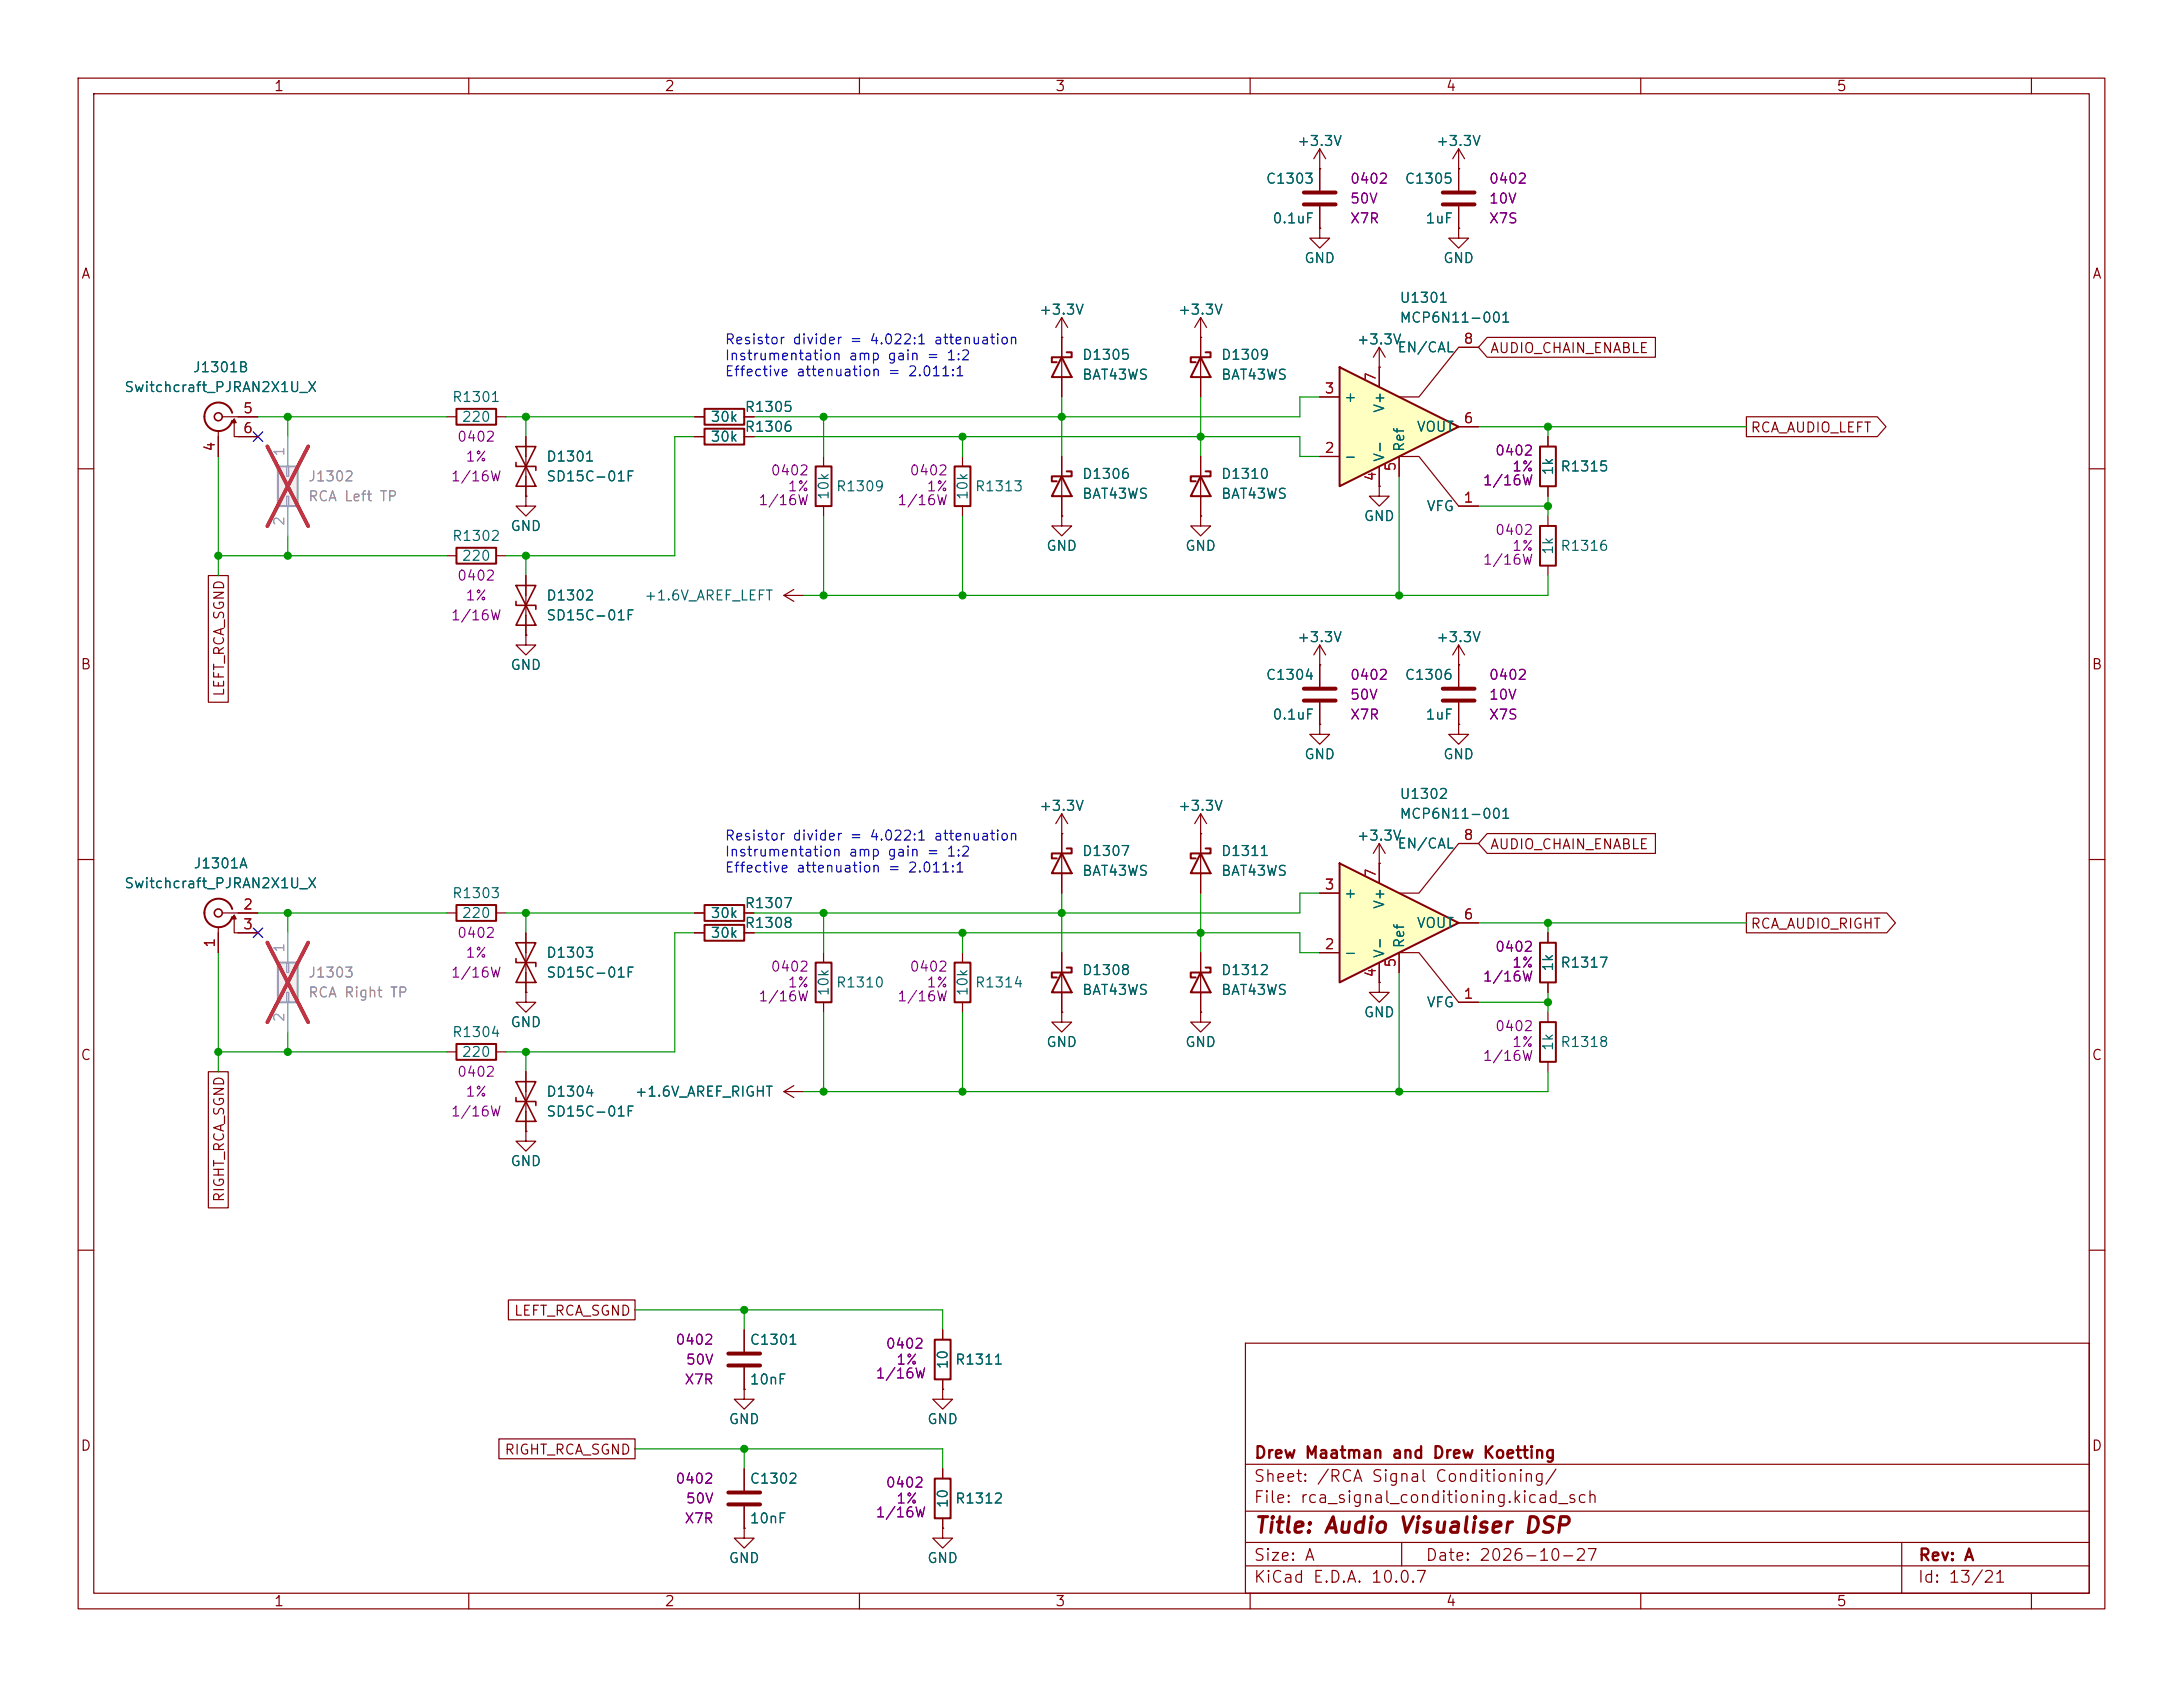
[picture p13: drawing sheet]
<svg xmlns="http://www.w3.org/2000/svg" width="279mm" height="216mm" viewBox="0 0 279 216" stroke-linecap="round" stroke-linejoin="round" font-family="sans-serif">
<defs><g id="words">
<text font-size="2" fill="#840000" x="160.4" y="196.7">Title: Audio Visualiser DSP</text>
<g font-size="1.5" fill="#840000">
<text x="160.4" y="190">Sheet: /RCA Signal Conditioning/</text>
<text x="160.4" y="187">Drew Maatman and Drew Koetting</text>
<text x="160.4" y="192.7">File: rca_signal_conditioning.kicad_sch</text>
<text x="160.4" y="202.9">KiCad E.D.A. 10.0.7</text>
<text x="160.4" y="200.1">Size: A</text>
<text x="182.4" y="200.1">Date: 2026-10-27</text>
<text x="245.4" y="202.9">Id: 13/21</text>
<text x="245.4" y="200.1">Rev: A</text>
</g>
<g font-size="1.3" fill="#840000">
<text x="35" y="12">1</text>
<text x="85" y="12">2</text>
<text x="135" y="12">3</text>
<text x="185" y="12">4</text>
<text x="235" y="12">5</text>
<text x="10.3" y="36">A</text>
<text x="267.7" y="36">A</text>
<text x="190.6" y="45.5">AUDIO_CHAIN_ENABLE</text>
<text x="224" y="55.7">RCA_AUDIO_LEFT</text>
<text x="10.2" y="86">B</text>
<text x="29" y="89.2" transform="rotate(-90 29 89.2)">LEFT_RCA_SGND</text>
<text x="267.6" y="86">B</text>
<text x="190.6" y="109">AUDIO_CHAIN_ENABLE</text>
<text x="224" y="119.2">RCA_AUDIO_RIGHT</text>
<text x="10.2" y="136">C</text>
<text x="267.6" y="136">C</text>
<text x="29" y="154" transform="rotate(-90 29 154)">RIGHT_RCA_SGND</text>
<text x="65.7" y="168.7">LEFT_RCA_SGND</text>
<text x="10.2" y="186">D</text>
<text x="267.6" y="186">D</text>
<text x="64.5" y="186.5">RIGHT_RCA_SGND</text>
<text x="35" y="205.9">1</text>
<text x="85" y="205.9">2</text>
<text x="135" y="205.9">3</text>
<text x="185" y="205.9">4</text>
<text x="235" y="205.9">5</text>
</g>
<g font-size="1.3" fill="#006464">
<text x="161.9" y="23.8">C1303</text>
<text x="165.9" y="19">+3.3V</text>
<text x="179.7" y="23.8">C1305</text>
<text x="183.7" y="19">+3.3V</text>
<text x="162.8" y="28.9">0.1uF</text>
<text x="182.4" y="28.9">1uF</text>
<text x="166.8" y="34">GND</text>
<text x="184.6" y="34">GND</text>
<text x="132.9" y="40.6">+3.3V</text>
<text x="150.7" y="40.6">+3.3V</text>
<text x="179.1" y="39.1">U1301</text>
<text x="179.1" y="41.6">MCP6N11-001</text>
<text x="24.6" y="48">J1301B</text>
<text x="138.4" y="46.4">D1305</text>
<text x="156.2" y="46.4">D1309</text>
<text x="173.6" y="44.4">+3.3V</text>
<text x="178.8" y="45.4">EN/CAL</text>
<text x="15.8" y="50.5">Switchcraft_PJRAN2X1U_X</text>
<text x="57.8" y="51.8">R1301</text>
<text x="95.2" y="53">R1305</text>
<text x="138.4" y="48.9">BAT43WS</text>
<text x="156.2" y="48.9">BAT43WS</text>
<text x="171.9" y="51.8">+</text>
<text x="177.5" y="52.9" transform="rotate(-90 177.5 52.9)">V+</text>
<text x="59" y="54.3">220</text>
<text x="69.8" y="59.4">D1301</text>
<text x="90.9" y="54.3">30k</text>
<text x="90.9" y="56.8">30k</text>
<text x="95.2" y="55.6">R1306</text>
<text x="171.9" y="59.4">-</text>
<text x="177.5" y="59.2" transform="rotate(-90 177.5 59.2)">V-</text>
<text x="180" y="57.9" transform="rotate(-90 180 57.9)">Ref</text>
<text x="181.2" y="55.6">VOUT</text>
<text x="69.8" y="61.9">SD15C-01F</text>
<text x="106.4" y="64.1" transform="rotate(-90 106.4 64.1)">10k</text>
<text x="106.9" y="63.2">R1309</text>
<text x="124.2" y="64.1" transform="rotate(-90 124.2 64.1)">10k</text>
<text x="124.7" y="63.2">R1313</text>
<text x="138.4" y="61.6">D1306</text>
<text x="138.4" y="64.1">BAT43WS</text>
<text x="156.2" y="61.6">D1310</text>
<text x="156.2" y="64.1">BAT43WS</text>
<text x="182.5" y="65.7">VFG</text>
<text x="199.1" y="60.9" transform="rotate(-90 199.1 60.9)">1k</text>
<text x="199.6" y="60.7">R1315</text>
<text x="57.8" y="69.5">R1302</text>
<text x="65.2" y="68.3">GND</text>
<text x="133.8" y="70.8">GND</text>
<text x="151.6" y="70.8">GND</text>
<text x="174.5" y="67">GND</text>
<text x="199.1" y="71.1" transform="rotate(-90 199.1 71.1)">1k</text>
<text x="199.6" y="70.8">R1316</text>
<text x="59" y="72.1">220</text>
<text x="69.8" y="77.2">D1302</text>
<text x="82.4" y="77.2">+1.6V_AREF_LEFT</text>
<text x="69.8" y="79.7">SD15C-01F</text>
<text x="165.9" y="82.5">+3.3V</text>
<text x="183.7" y="82.5">+3.3V</text>
<text x="65.2" y="86.1">GND</text>
<text x="161.9" y="87.3">C1304</text>
<text x="179.7" y="87.3">C1306</text>
<text x="162.8" y="92.4">0.1uF</text>
<text x="182.4" y="92.4">1uF</text>
<text x="166.8" y="97.5">GND</text>
<text x="184.6" y="97.5">GND</text>
<text x="132.9" y="104.1">+3.3V</text>
<text x="150.7" y="104.1">+3.3V</text>
<text x="173.6" y="107.9">+3.3V</text>
<text x="179.1" y="102.6">U1302</text>
<text x="179.1" y="105.1">MCP6N11-001</text>
<text x="15.8" y="114">Switchcraft_PJRAN2X1U_X</text>
<text x="24.7" y="111.5">J1301A</text>
<text x="138.4" y="109.9">D1307</text>
<text x="138.4" y="112.4">BAT43WS</text>
<text x="156.2" y="109.9">D1311</text>
<text x="156.2" y="112.4">BAT43WS</text>
<text x="178.8" y="108.9">EN/CAL</text>
<text x="57.8" y="115.3">R1303</text>
<text x="59" y="117.8">220</text>
<text x="90.9" y="117.8">30k</text>
<text x="95.2" y="116.5">R1307</text>
<text x="95.2" y="119.1">R1308</text>
<text x="171.9" y="115.3">+</text>
<text x="177.5" y="116.4" transform="rotate(-90 177.5 116.4)">V+</text>
<text x="181.2" y="119.1">VOUT</text>
<text x="69.8" y="122.9">D1303</text>
<text x="69.8" y="125.4">SD15C-01F</text>
<text x="90.9" y="120.3">30k</text>
<text x="138.4" y="125.1">D1308</text>
<text x="156.2" y="125.1">D1312</text>
<text x="171.9" y="122.9">-</text>
<text x="177.5" y="122.7" transform="rotate(-90 177.5 122.7)">V-</text>
<text x="180" y="121.4" transform="rotate(-90 180 121.4)">Ref</text>
<text x="199.1" y="124.4" transform="rotate(-90 199.1 124.4)">1k</text>
<text x="199.6" y="124.2">R1317</text>
<text x="65.2" y="131.8">GND</text>
<text x="106.4" y="127.6" transform="rotate(-90 106.4 127.6)">10k</text>
<text x="106.9" y="126.7">R1310</text>
<text x="124.2" y="127.6" transform="rotate(-90 124.2 127.6)">10k</text>
<text x="124.7" y="126.7">R1314</text>
<text x="138.4" y="127.6">BAT43WS</text>
<text x="156.2" y="127.6">BAT43WS</text>
<text x="174.5" y="130.5">GND</text>
<text x="182.5" y="129.2">VFG</text>
<text x="57.8" y="133">R1304</text>
<text x="59" y="135.6">220</text>
<text x="133.8" y="134.3">GND</text>
<text x="151.6" y="134.3">GND</text>
<text x="199.1" y="134.6" transform="rotate(-90 199.1 134.6)">1k</text>
<text x="199.6" y="134.3">R1318</text>
<text x="69.8" y="140.7">D1304</text>
<text x="69.8" y="143.2">SD15C-01F</text>
<text x="81.2" y="140.7">+1.6V_AREF_RIGHT</text>
<text x="65.2" y="149.6">GND</text>
<text x="95.9" y="172.4">C1301</text>
<text x="95.9" y="177.5">10nF</text>
<text x="121.6" y="175.3" transform="rotate(-90 121.6 175.3)">10</text>
<text x="122.2" y="175">R1311</text>
<text x="93.2" y="182.6">GND</text>
<text x="118.6" y="182.6">GND</text>
<text x="95.9" y="190.2">C1302</text>
<text x="95.9" y="195.3">10nF</text>
<text x="121.6" y="193.1" transform="rotate(-90 121.6 193.1)">10</text>
<text x="122.2" y="192.7">R1312</text>
<text x="93.2" y="200.4">GND</text>
<text x="118.6" y="200.4">GND</text>
</g>
<g font-size="1.3" fill="#840084">
<text x="172.7" y="23.8">0402</text>
<text x="190.5" y="23.8">0402</text>
<text x="172.7" y="26.4">50V</text>
<text x="172.7" y="28.9">X7R</text>
<text x="190.5" y="26.4">10V</text>
<text x="190.5" y="28.9">X7S</text>
<text x="58.4" y="56.8">0402</text>
<text x="59.5" y="59.4">1%</text>
<text x="191.3" y="58.6">0402</text>
<text x="57.6" y="61.9">1/16W</text>
<text x="97" y="65">1/16W</text>
<text x="98.6" y="61.2">0402</text>
<text x="100.7" y="63.2">1%</text>
<text x="114.8" y="65">1/16W</text>
<text x="116.3" y="61.2">0402</text>
<text x="118.5" y="63.2">1%</text>
<text x="189.7" y="62.4">1/16W</text>
<text x="193.4" y="60.7">1%</text>
<text x="191.3" y="68.8">0402</text>
<text x="193.4" y="70.8">1%</text>
<text x="58.4" y="74.6">0402</text>
<text x="59.5" y="77.2">1%</text>
<text x="189.7" y="72.6">1/16W</text>
<text x="57.6" y="79.7">1/16W</text>
<text x="172.7" y="87.3">0402</text>
<text x="172.7" y="89.9">50V</text>
<text x="190.5" y="87.3">0402</text>
<text x="190.5" y="89.9">10V</text>
<text x="172.7" y="92.4">X7R</text>
<text x="190.5" y="92.4">X7S</text>
<text x="57.6" y="125.4">1/16W</text>
<text x="58.4" y="120.3">0402</text>
<text x="59.5" y="122.9">1%</text>
<text x="98.6" y="124.7">0402</text>
<text x="116.3" y="124.7">0402</text>
<text x="189.7" y="125.9">1/16W</text>
<text x="191.3" y="122.1">0402</text>
<text x="193.4" y="124.2">1%</text>
<text x="97" y="128.5">1/16W</text>
<text x="100.7" y="126.7">1%</text>
<text x="114.8" y="128.5">1/16W</text>
<text x="118.5" y="126.7">1%</text>
<text x="189.7" y="136.1">1/16W</text>
<text x="191.3" y="132.3">0402</text>
<text x="193.4" y="134.3">1%</text>
<text x="57.6" y="143.2">1/16W</text>
<text x="58.4" y="138.1">0402</text>
<text x="59.5" y="140.7">1%</text>
<text x="86.4" y="172.4">0402</text>
<text x="113.3" y="172.9">0402</text>
<text x="87.5" y="177.5">X7R</text>
<text x="87.7" y="175">50V</text>
<text x="112" y="176.7">1/16W</text>
<text x="114.6" y="175">1%</text>
<text x="86.4" y="190.2">0402</text>
<text x="113.3" y="190.7">0402</text>
<text x="87.5" y="195.3">X7R</text>
<text x="87.7" y="192.7">50V</text>
<text x="112" y="194.5">1/16W</text>
<text x="114.6" y="192.7">1%</text>
</g>
<g font-size="1.3" fill="#0000c2">
<text x="92.7" y="44.4">Resistor divider = 4.022:1 attenuation</text>
<text x="92.7" y="46.4">Instrumentation amp gain = 1:2</text>
<text x="92.7" y="48.5">Effective attenuation = 2.011:1</text>
<text x="92.7" y="107.9">Resistor divider = 4.022:1 attenuation</text>
<text x="92.7" y="109.9">Instrumentation amp gain = 1:2</text>
<text x="92.7" y="112">Effective attenuation = 2.011:1</text>
</g>
<g font-size="1.3" fill="#a90000">
<text x="187.2" y="44.3">8</text>
<text x="31" y="53.2">5</text>
<text x="169.4" y="50.7">3</text>
<text x="176.4" y="49" transform="rotate(-90 176.4 49)">7</text>
<text x="27.8" y="57.9" transform="rotate(-90 27.8 57.9)">4</text>
<text x="31" y="55.7">6</text>
<text x="169.4" y="58.3">2</text>
<text x="187.2" y="54.5">6</text>
<text x="176.4" y="61.7" transform="rotate(-90 176.4 61.7)">4</text>
<text x="178.9" y="60.4" transform="rotate(-90 178.9 60.4)">5</text>
<text x="187.2" y="64.6">1</text>
<text x="187.2" y="107.8">8</text>
<text x="176.4" y="112.5" transform="rotate(-90 176.4 112.5)">7</text>
<text x="31" y="116.7">2</text>
<text x="31" y="119.2">3</text>
<text x="169.4" y="114.2">3</text>
<text x="187.2" y="118">6</text>
<text x="27.8" y="121.4" transform="rotate(-90 27.8 121.4)">1</text>
<text x="169.4" y="121.8">2</text>
<text x="176.4" y="125.2" transform="rotate(-90 176.4 125.2)">4</text>
<text x="178.9" y="123.9" transform="rotate(-90 178.9 123.9)">5</text>
<text x="187.2" y="128.1">1</text>
</g>
<g font-size="1.3" fill="#aaa">
<text x="36.7" y="58.5" transform="rotate(-90 36.7 58.5)">1</text>
<text x="36.7" y="67.4" transform="rotate(-90 36.7 67.4)">2</text>
<text x="36.7" y="122" transform="rotate(-90 36.7 122)">1</text>
<text x="36.7" y="130.9" transform="rotate(-90 36.7 130.9)">2</text>
</g>
<g font-size="1.3" fill="#989898">
<text x="39.4" y="61.9">J1302</text>
<text x="39.4" y="64.5">RCA Left TP</text>
<text x="39.4" y="125.4">J1303</text>
<text x="39.4" y="128">RCA Right TP</text>
</g>
</g></defs>
<g fill="none" stroke="#840000" stroke-width=".15">
<path d="M10 10h259.4v195.9h-259.4zM12 12h255.4v191.9h-255.4zM60 10v2M110 10v2M160 10v2M210 10v2M260 10v2M10 60h2M57.1 71.1h1.3M63.5 71.1h1.3M267.4 60h2M10 110h2"/>
<path d="M267.4 110h2M10 160h2M159.4 171.9h108v32h-108zM267.4 160h2M159.4 197.4h108M159.4 193.4h108M159.4 187.4h108M179.4 197.4v3M243.4 197.4v6.5M60 203.9v2M110 203.9v2M159.4 200.4h108"/>
<path d="M160 203.9v2M210 203.9v2M260 203.9v2"/>
</g>
<path d="M58.4 70.1h5.1v2h-5.1z" fill="none" stroke="#840000" stroke-width=".25"/>
<path d="M171.4 110.5l15.3 7.6-15.3 7.6z" fill="#ffffc2"/>
<path d="M153.7 61l1.2 2.5h-2.5zM154.3 60.3h.6v.7h-2.5v.6h.6M90.2 115.8h5v2.1h-5zM135.9 109.2l1.3 2.6h-2.6zM136.5 108.6h.7v.6h-2.6v.7h.7M153.7 109.2l1.2 2.6h-2.5zM154.3 108.6h.6v.6h-2.5v.7h.6M171.4 110.5l15.3 7.6-15.3 7.6zM197.1 120.7h2v5h-2z" fill="none" stroke="#840000" stroke-width=".25"/>
<g fill="none" stroke="#840000" stroke-width=".15">
<path d="M168.9 19.1l-.8 1.2M168.9 19.1l.8 1.2M168.9 19.1v5.3M186.7 19.1l-.8 1.2M186.7 19.1l.8 1.2M186.7 19.1v5.3M168.9 21.6h.1M168.9 29.2v1.3h1.3l-1.3 1.3-1.3-1.3h1.3M168.9 29.2h.1M168.9 26.4v2.8M186.7 29.2v1.3h1.3l-1.3 1.3-1.3-1.3h1.3M186.7 29.2h.1"/>
<path d="M186.7 21.6h.1M186.7 26.4v2.8M67.3 55.9v7.6M153.7 58.4v7.6M176.5 47h.1M176.5 44.5v2.5M176.5 44.5l-.7 1.2M176.5 44.5l.8 1.2M67.3 63.5v1.3h1.3l-1.3 1.2-1.3-1.2h1.3M67.3 63.5h.1M88.9 116.8h1.3M95.2 116.8h1.3"/>
<path d="M135.9 106.7v7.6M153.7 106.7h.1M153.7 104.1v10.2M153.7 104.1l-.8 1.3M153.7 104.1l.7 1.3M168.9 114.3h2.5M176.5 110.5v2.5M186.7 118.1h2.5M189.2 108h-2.5l-5.1 6.3h-2.5M198.1 119.4v1.3M67.3 127v1.3h1.3l-1.3 1.2-1.3-1.2h1.3M67.3 127h.1"/>
<path d="M168.9 121.9h2.5M176.5 123.2v2.5M179.1 124.5v-2.6h2.5l5.1 6.4h2.5M198.1 125.7v1.3M120.6 195.6v1.3h1.3l-1.3 1.2-1.2-1.2h1.2M120.6 195.6h.1"/>
</g>
<path d="M166.9 24.6h4M166.9 26.2h4M184.7 24.6h4M184.7 26.2h4" fill="none" stroke="#840000" stroke-width=".51"/>
<path d="M66 57.2h2.6l-1.3 2.5zM66 59.2v.5h2.6v.5M67.3 59.7l1.3 2.5h-2.6z" fill="none" stroke="#840000" stroke-width=".2"/>
<path d="M171.4 47l15.3 7.6-15.3 7.6z" fill="#ffffc2"/>
<g fill="none" stroke="#840000" stroke-width=".25">
<path d="M29.7 52.8a1.81 1.81 0 0 0-2.8-.9 1.81 1.81 0 0 0 0 2.9 1.81 1.81 0 0 0 2.8-1M171.4 47l15.3 7.6-15.3 7.6zM197.1 57.2h2v5h-2zM197.1 67.3h2v5.1h-2zM29.7 116.3a1.81 1.81 0 0 0-2.8-.9 1.81 1.81 0 0 0 0 2.9 1.81 1.81 0 0 0 2.8-1M58.4 115.8h5.1v2.1h-5.1zM90.2 118.4h5v2h-5zM104.4 123.2h2v5.1h-2zM122.2 123.2h2v5.1h-2zM135.9 124.5l1.3 2.5h-2.6zM136.5 123.8h.7v.7h-2.6v.6h.7M153.7 124.5l1.2 2.5h-2.5z"/>
<path d="M154.3 123.8h.6v.7h-2.5v.6h.6M197.1 130.8h2v5.1h-2z"/>
</g>
<g fill="none" stroke="#840000" stroke-width=".15">
<path d="M27.9 55.1v3.3M28.4 53.3h4.6M30 54.1v1.8h3M168.9 58.4h2.5M168.9 50.8h2.5M176.5 47v2.5M176.5 59.7v2.5M186.7 54.6h2.5M189.2 44.5h-2.5l-5.1 6.3h-2.5M198.1 55.9v1.3M179.1 61v-2.6h2.5l5.1 6.4h2.5M198.1 62.2v1.3"/>
<path d="M198.1 66v1.3M198.1 72.4v1.3M168.9 85.1h.1M168.9 92.7v1.3h1.3l-1.3 1.3-1.3-1.3h1.3M168.9 92.7h.1M168.9 82.6l-.8 1.2M168.9 82.6l.8 1.2M168.9 82.6v5.3M168.9 89.9v2.8M186.7 85.1h.1M186.7 92.7v1.3h1.3l-1.3 1.3-1.3-1.3h1.3M186.7 92.7h.1"/>
<path d="M186.7 82.6l-.8 1.2M186.7 82.6l.8 1.2M186.7 82.6v5.3M186.7 89.9v2.8M27.9 118.6v3.3M28.4 116.8h4.6M30 117.6v1.8h3M57.1 116.8h1.3M63.5 116.8h1.3M88.9 119.4h1.3M95.2 119.4h1.3M105.4 121.9v1.3"/>
<path d="M105.4 128.3v1.2M123.2 121.9v1.3M123.2 128.3v1.2M135.9 129.5v1.3h1.3l-1.3 1.3-1.3-1.3h1.3M135.9 129.5h.1M135.9 121.9v7.6M153.7 129.5v1.3h1.2l-1.2 1.3-1.3-1.3h1.3M153.7 129.5h.1M153.7 121.9v7.6M176.5 125.7v1.3h1.3l-1.3 1.3-1.2-1.3h1.2M176.5 125.7h.1M198.1 129.5v1.3"/>
<path d="M198.1 135.9v1.3M95.2 195.6v1.3h1.3l-1.3 1.2-1.2-1.2h1.2M95.2 195.6h.1"/>
</g>
<path d="M166.9 88.1h4M166.9 89.7h4M184.7 88.1h4M184.7 89.7h4" fill="none" stroke="#840000" stroke-width=".51"/>
<g fill="#840000" stroke="#840000" stroke-width=".15">
<path d="M30 53.6l.2 .5h-.5z"/>
<path d="M30 117.1l.2 .5h-.5z"/>
</g>
<g fill="none" stroke="#840000" stroke-width=".2">
<circle cx="27.9" cy="53.3" r=".51"/>
<circle cx="27.9" cy="116.8" r=".51"/>
</g>
<path d="M35.6 59.7h2.5v5.1h-2.5z" fill="#f0f0f0"/>
<path d="M35.6 59.7h2.5v5.1h-2.5z" fill="none" stroke="#a1a1a1" stroke-width=".25"/>
<path d="M36.7 59.7h.3v1.3h-.3zM36.8 55.9v3.8M36.7 63.5h.3v1.3h-.3zM36.8 64.8v3.8" fill="none" stroke="#a1a1a1" stroke-width=".15"/>
<path d="M34.2 57.1l5.2 10.2M39.4 57.1l-5.2 10.2" fill="none" stroke="#e12e31" stroke-width=".46"/>
<path d="M58.4 52.3h5.1v2.1h-5.1zM58.4 133.6h5.1v2h-5.1zM119.6 171.5h2.1v5h-2.1zM119.6 189.2h2.1v5.1h-2.1z" fill="none" stroke="#840000" stroke-width=".25"/>
<g fill="none" stroke="#840000" stroke-width=".15">
<path d="M57.1 53.3h1.3M63.5 53.3h1.3M67.3 73.7v7.6M67.3 81.3v1.3h1.3l-1.3 1.2-1.3-1.2h1.3M67.3 81.3h.1M67.3 119.4v7.6M135.9 106.7h.1M135.9 104.1l-.8 1.3M135.9 104.1l.8 1.3M135.9 104.1v2.6M176.5 110.5h.1M176.5 108l-.7 1.2"/>
<path d="M176.5 108l.8 1.2M176.5 108v2.5M57.1 134.6h1.3M63.5 134.6h1.3M67.3 137.2v7.6M100.3 139.7l1.3 .8M100.3 139.7h2.6M101.6 138.9l-1.3 .8M67.3 144.8v1.3h1.3l-1.3 1.2-1.3-1.2h1.3M67.3 144.8h.1M95.2 177.8v1.3h1.3l-1.3 1.2-1.2-1.2h1.2M95.2 177.8h.1"/>
<path d="M95.2 170.2v2.8M95.2 175v2.8M120.6 177.8v1.3h1.3l-1.3 1.2-1.2-1.2h1.2M120.6 177.8h.1M120.6 170.2v1.3M120.6 176.5v1.3M95.2 188v2.8M95.2 192.8v2.8M120.6 188v1.2M120.6 194.3v1.3"/>
</g>
<path d="M66 74.9h2.6l-1.3 2.6zM66 77v.5h2.6v.5M67.3 77.5l1.3 2.5h-2.6zM66 120.7h2.6l-1.3 2.5zM66 122.7v.5h2.6v.5M66 138.4h2.6l-1.3 2.6zM67.3 123.2l1.3 2.5h-2.6zM66 140.5v.5h2.6v.5M67.3 141l1.3 2.5h-2.6z" fill="none" stroke="#840000" stroke-width=".2"/>
<path d="M93.2 173.2h4.1M93.2 174.8h4.1M93.2 191h4.1M93.2 192.5h4.1" fill="none" stroke="#840000" stroke-width=".51"/>
<path d="M35.6 123.2h2.5v5.1h-2.5z" fill="#f0f0f0"/>
<path d="M35.6 123.2h2.5v5.1h-2.5z" fill="none" stroke="#a1a1a1" stroke-width=".25"/>
<path d="M36.8 55.9v3.8M36.8 64.8v3.8M36.8 119.4v3.8M36.7 123.2h.3v1.3h-.3zM36.7 127h.3v1.3h-.3zM36.8 128.3v3.8" fill="none" stroke="#a1a1a1" stroke-width=".15"/>
<path d="M34.2 57.1l5.2 10.2M39.4 57.1l-5.2 10.2M34.2 120.6l5.2 10.2M39.4 120.6l-5.2 10.2" fill="none" stroke="#e12e31" stroke-width=".46"/>
<g fill="none" stroke="#840000" stroke-width=".15">
<path d="M168.9 21.6h.1M168.9 29.2h.1M168.9 21.6v2.8M168.9 26.4v2.8M186.7 29.2h.1M186.7 21.6h.1M186.7 21.6v2.8M186.7 26.4v2.8M27.9 55.9v2.5M30.5 53.3h2.5M30.5 55.9h2.5M67.3 55.9v2.5"/>
<path d="M88.9 53.3h1.3M88.9 55.9h1.3M95.2 53.3h1.3M95.2 55.9h1.3M105.4 58.4v1.3M123.2 58.4v1.3M135.9 43.2h.1M135.9 40.6v10.2M135.9 58.4v7.6M135.9 40.6l-.8 1.3M135.9 40.6l.8 1.3M153.7 43.2h.1"/>
<path d="M153.7 40.6l-.8 1.3M153.7 40.6l.7 1.3M153.7 40.6v10.2M153.7 58.4v2.6M168.9 58.4h2.5M168.9 50.8h2.5M176.5 47h.1M176.5 47v2.5M176.5 59.7v2.5M179.1 58.4v2.6M186.7 54.6h2.5M186.7 44.5h2.5"/>
<path d="M190.3 43.2h21.6v2.5h-21.6l-1.1-1.2zM198.1 55.9v1.3M223.5 53.3h16.8l1.1 1.3-1.1 1.3h-16.8zM26.7 73.7h2.5v16.2h-2.5zM67.3 63.5h.1M67.3 61v2.5M67.3 73.7v2.5M67.3 78.7v2.6M100.3 76.2l1.3 .8M100.3 76.2h2.6M101.6 75.4l-1.3 .8M105.4 64.8v1.2"/>
<path d="M123.2 64.8v1.2M135.9 66v1.3h1.3l-1.3 1.3-1.3-1.3h1.3M135.9 66h.1M153.7 66v1.3h1.2l-1.2 1.3-1.3-1.3h1.3M153.7 66h.1M153.7 63.5v2.5M176.5 62.2v1.3h1.3l-1.3 1.3-1.2-1.3h1.2M176.5 62.2h.1M186.7 64.8h2.5M198.1 62.2v1.3M67.3 81.3h.1M168.9 85.1h.1"/>
<path d="M168.9 92.7h.1M168.9 85.1v2.8M168.9 89.9v2.8M186.7 85.1h.1M186.7 92.7h.1M186.7 85.1v2.8M186.7 89.9v2.8M27.9 119.4v2.5M30.5 116.8h2.5M30.5 119.4h2.5M67.3 119.4v2.5M88.9 116.8h1.3"/>
<path d="M88.9 119.4h1.3M95.2 116.8h1.3M95.2 119.4h1.3M135.9 106.7h.1M135.9 106.7v2.5M135.9 111.8v2.5M153.7 106.7h.1M153.7 106.7v2.5M153.7 111.8v2.5M168.9 114.3h2.5M176.5 110.5h.1M176.5 110.5v2.5"/>
<path d="M186.7 118.1h2.5M186.7 108h2.5M190.3 106.7h21.6v2.5h-21.6l-1.1-1.2zM198.1 119.4v1.3M223.5 116.8h18l1.1 1.3-1.1 1.3h-18zM26.7 137.2h2.5v17.4h-2.5zM67.3 127h.1M67.3 124.5v2.5M67.3 137.2v2.5M135.9 129.5h.1M135.9 121.9v2.6M135.9 127v2.5"/>
<path d="M153.7 129.5h.1M153.7 121.9v2.6M153.7 127v2.5M168.9 121.9h2.5M176.5 125.7h.1M176.5 123.2v2.5M179.1 121.9v2.6M186.7 128.3h2.5M198.1 125.7v1.3M67.3 144.8h.1M67.3 142.2v2.6M65.1 166.4h16.2v2.5h-16.2z"/>
<path d="M95.2 177.8h.1M95.2 170.2v2.8M95.2 175v2.8M120.6 177.8h.1M120.6 170.2v1.3M120.6 176.5v1.3M63.9 184.1h17.4v2.6h-17.4zM95.2 195.6h.1M95.2 188v2.8M95.2 192.8v2.8M120.6 195.6h.1M120.6 188v1.2"/>
<path d="M120.6 194.3v1.3"/>
</g>
<path d="M90.2 52.3h5v2.1h-5zM90.2 54.9h5v2h-5zM104.4 59.7h2v5.1h-2zM122.2 59.7h2v5.1h-2zM135.9 45.7l1.3 2.6h-2.6zM136.5 45.1h.7v.6h-2.6v.7h.7M153.7 45.7l1.2 2.6h-2.5zM154.3 45.1h.6v.6h-2.5v.7h.6M135.9 61l1.3 2.5h-2.6zM136.5 60.3h.7v.7h-2.6v.6h.7" fill="none" stroke="#840000" stroke-width=".25"/>
<g fill="none" stroke="#009600" stroke-width=".15">
<path d="M27.9 58.4v15.3M33 53.3h24.1M36.8 53.3v2.6M64.8 53.3h24.1M67.3 53.3v2.6M88.9 55.9h-2.5v15.2h-21.6M96.5 55.9h69.9v2.5h2.5M105.4 53.3v5.1M123.2 55.9v2.5M135.9 50.8v7.6M153.7 50.8v7.6M168.9 50.8h-2.5v2.5h-69.9"/>
<path d="M189.2 54.6h34.3M198.1 54.6v1.3M27.9 71.1h29.2M36.8 68.6v2.5M67.3 71.1v2.6M105.4 66v10.2M123.2 66v10.2M179.1 61v15.2M189.2 64.8h8.9M198.1 63.5v2.5M198.1 73.7v2.5h-95.2M33 116.8h24.1"/>
<path d="M36.8 116.8v2.6M64.8 116.8h24.1M67.3 116.8v2.6M88.9 119.4h-2.5v15.2h-21.6M96.5 119.4h69.9v2.5h2.5M105.4 116.8v5.1M123.2 119.4v2.5M135.9 114.3v7.6M153.7 114.3v7.6M168.9 114.3h-2.5v2.5h-69.9M189.2 118.1h34.3M198.1 118.1v1.3"/>
<path d="M27.9 134.6h29.2M27.9 121.9v15.3M36.8 132.1v2.5M67.3 134.6v2.6M105.4 129.5v10.2M123.2 129.5v10.2M179.1 124.5v15.2M189.2 128.3h8.9M198.1 137.2v2.5h-95.2M198.1 127v2.5M81.3 167.6h39.3v2.6M95.2 167.6v2.6"/>
<path d="M81.3 185.4h39.3v2.6M95.2 185.4v2.6"/>
</g>
<path d="M32.4 55.3l1.2 1.2M33.6 55.3l-1.2 1.2M32.4 118.8l1.2 1.2M33.6 118.8l-1.2 1.2" fill="none" stroke="#000084" stroke-width=".15"/>
<g fill="#009600" stroke="#009600" stroke-width=".13">
<circle cx="153.7" cy="119.4" r=".46"/>
<circle cx="153.7" cy="55.9" r=".46"/>
<circle cx="198.1" cy="64.8" r=".46"/>
<circle cx="198.1" cy="54.6" r=".46"/>
<circle cx="179.1" cy="76.2" r=".46"/>
<circle cx="36.8" cy="53.3" r=".46"/>
<circle cx="67.3" cy="53.3" r=".46"/>
<circle cx="67.3" cy="71.1" r=".46"/>
<circle cx="27.9" cy="71.1" r=".46"/>
<circle cx="36.8" cy="71.1" r=".46"/>
<circle cx="36.8" cy="116.8" r=".46"/>
<circle cx="198.1" cy="128.3" r=".46"/>
<circle cx="198.1" cy="118.1" r=".46"/>
<circle cx="179.1" cy="139.7" r=".46"/>
<circle cx="95.2" cy="185.4" r=".46"/>
<circle cx="123.2" cy="139.7" r=".46"/>
<circle cx="95.2" cy="167.6" r=".46"/>
<circle cx="27.9" cy="134.6" r=".46"/>
<circle cx="36.8" cy="134.6" r=".46"/>
<circle cx="105.4" cy="53.3" r=".46"/>
<circle cx="123.2" cy="55.9" r=".46"/>
<circle cx="105.4" cy="76.2" r=".46"/>
<circle cx="123.2" cy="76.2" r=".46"/>
<circle cx="135.9" cy="53.3" r=".46"/>
<circle cx="135.9" cy="116.8" r=".46"/>
<circle cx="105.4" cy="139.7" r=".46"/>
<circle cx="123.2" cy="119.4" r=".46"/>
<circle cx="105.4" cy="116.8" r=".46"/>
<circle cx="67.3" cy="116.8" r=".46"/>
<circle cx="67.3" cy="134.6" r=".46"/>
</g>
<use href="#words"/>
</svg>
